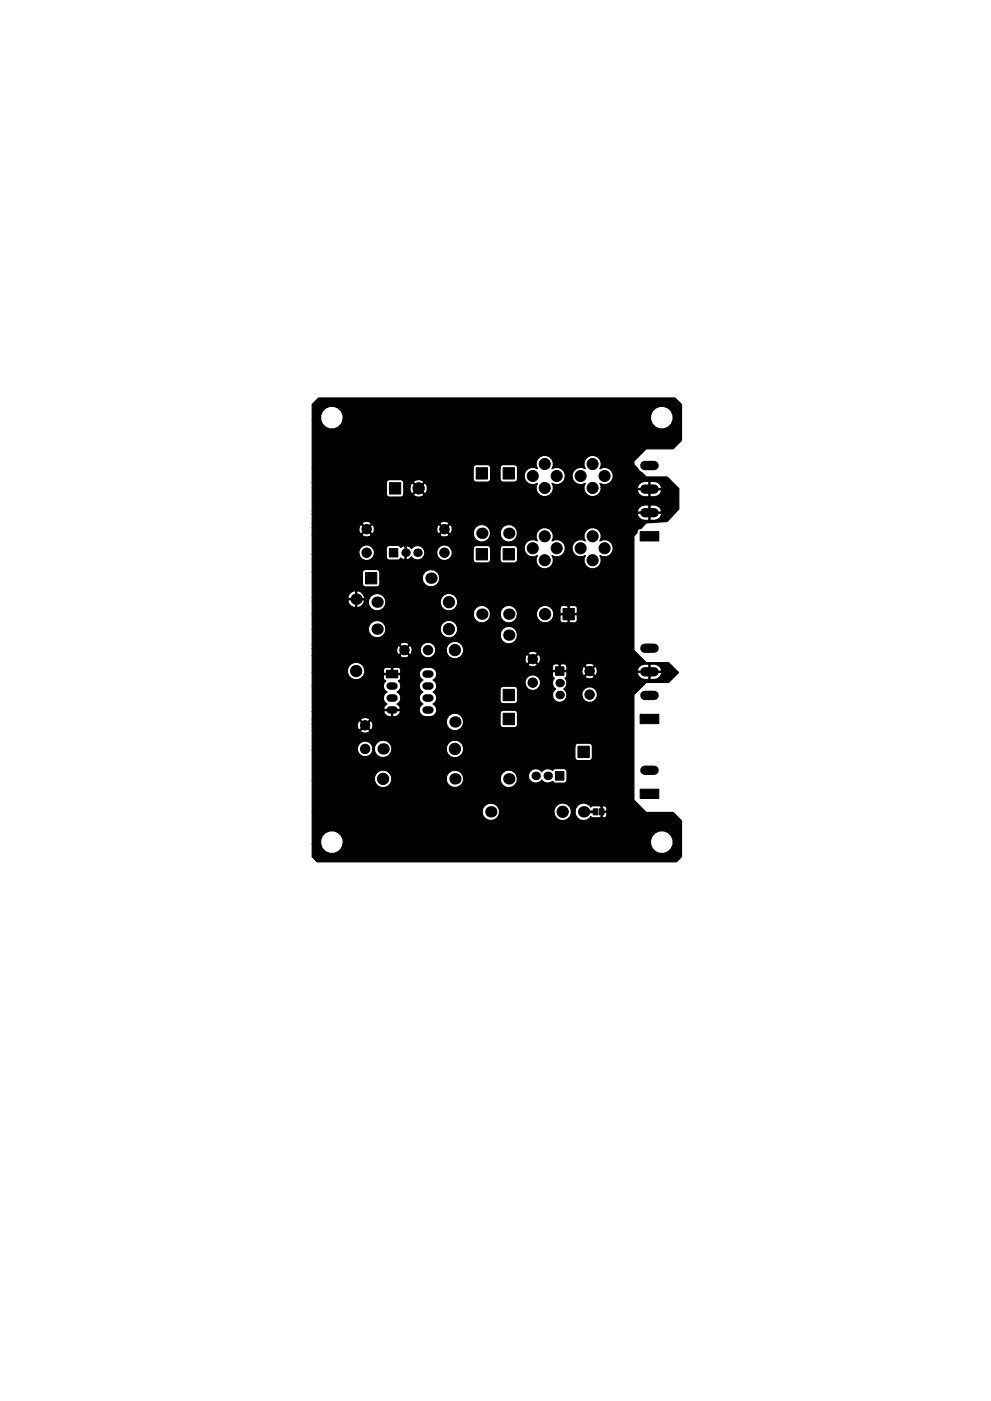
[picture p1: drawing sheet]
<svg xmlns="http://www.w3.org/2000/svg" width="210mm" height="297mm" viewBox="0 0 210 297" stroke-linecap="round" stroke-linejoin="round" font-family="sans-serif">
<g fill="#000" stroke="#000" stroke-width=".21">
<path d="M101 99.2h2.4v2.4h-2.4zM106.8 99.2h2.3v2.4h-2.3zM82.6 116.3h1.8v1.8h-1.8zM82.6 102.3h2.4v2.4h-2.4zM101 116.3h2.4v2.4h-2.4zM106.8 116.3h2.3v2.4h-2.3zM135.8 112.7h4v2h-4zM77.5 121.4h2.4v2.4h-2.4zM119.5 129h2.3v2.4h-2.3zM82 142.1h2.4v1.6h-2.4zM106.8 151.2h2.3v2.4h-2.3zM106.8 146.2h2.3v2.4h-2.3z"/>
<path d="M117.8 141.4h1.8v1.8h-1.8zM122.6 158.2h2.4v2.4h-2.4zM135.8 151.4h4v2h-4zM117.8 163.6h1.8v1.8h-1.8zM125.9 171.5h.9v1.3h-.9zM127.2 171.5h.9v1.3h-.9zM135.8 167.3h4v2h-4z"/>
<circle cx="115.6" cy="98.4" r="1.18"/>
<circle cx="125.7" cy="98.4" r="1.18"/>
<circle cx="77.8" cy="117.2" r="1"/>
<circle cx="77.8" cy="112.2" r="1"/>
<circle cx="88.8" cy="103.5" r="1.2"/>
<circle cx="94.3" cy="112.2" r="1"/>
<circle cx="94.3" cy="117.2" r="1"/>
<circle cx="113" cy="100.9" r="1.18"/>
<circle cx="113" cy="116.2" r="1.18"/>
<circle cx="115.6" cy="118.8" r="1.18"/>
<circle cx="115.6" cy="103.5" r="1.18"/>
<circle cx="115.6" cy="113.7" r="1.18"/>
<circle cx="118.1" cy="116.2" r="1.18"/>
<circle cx="118.1" cy="100.9" r="1.18"/>
<circle cx="123.2" cy="100.9" r="1.18"/>
<circle cx="123.2" cy="116.2" r="1.18"/>
<circle cx="125.7" cy="103.5" r="1.18"/>
<circle cx="125.7" cy="118.8" r="1.18"/>
<circle cx="125.7" cy="113.7" r="1.18"/>
<circle cx="128.3" cy="100.9" r="1.18"/>
<circle cx="128.3" cy="116.2" r="1.18"/>
<circle cx="85.8" cy="137.8" r="1"/>
<circle cx="90.8" cy="137.8" r="1"/>
<circle cx="95.3" cy="133.4" r="1.2"/>
<circle cx="95.3" cy="127.7" r="1.2"/>
<circle cx="96.5" cy="137.8" r="1.2"/>
<circle cx="113" cy="139.7" r="1"/>
<circle cx="115.7" cy="130.2" r="1.2"/>
<circle cx="75.6" cy="142.3" r="1.2"/>
<circle cx="77.5" cy="158.8" r="1"/>
<circle cx="77.5" cy="153.8" r="1"/>
<circle cx="96.5" cy="158.8" r="1.2"/>
<circle cx="113" cy="144.7" r="1"/>
<circle cx="125.1" cy="147.3" r="1"/>
<circle cx="125.1" cy="142.3" r="1"/>
<circle cx="81.3" cy="165.1" r="1.2"/>
<circle cx="119.4" cy="172.1" r="1.2"/>
</g>
<g fill="#000">
<circle cx="86" cy="117.2" r=".9"/>
<circle cx="88.6" cy="117.2" r=".9"/>
<circle cx="102.2" cy="113.1" r="1.2"/>
<circle cx="107.9" cy="113.1" r="1.2"/>
<circle cx="75.6" cy="127" r="1.2"/>
<circle cx="80" cy="133.4" r="1.2"/>
<circle cx="80" cy="127.7" r="1.2"/>
<circle cx="91.4" cy="122.6" r="1.2"/>
<circle cx="102.2" cy="130.2" r="1.2"/>
<circle cx="107.9" cy="130.2" r="1.2"/>
<circle cx="107.9" cy="134.7" r="1.2"/>
<circle cx="81.3" cy="158.8" r="1.2"/>
<circle cx="96.5" cy="153.1" r="1.2"/>
<circle cx="118.7" cy="147.4" r=".9"/>
<circle cx="118.7" cy="144.8" r=".9"/>
<circle cx="96.5" cy="165.1" r="1.2"/>
<circle cx="104.1" cy="172.1" r="1.2"/>
<circle cx="107.9" cy="165.1" r="1.2"/>
<circle cx="113.7" cy="164.5" r=".9"/>
<circle cx="116.2" cy="164.5" r=".9"/>
<circle cx="123.8" cy="172.1" r="1.2"/>
</g>
<path d="M136.8 98.7h2M136.8 108.7h2M136.8 103.7h2M136.8 137.4h2M136.8 147.4h2M136.8 142.4h2M136.8 163.3h2" fill="none" stroke="#000" stroke-width="2"/>
<path d="M82.8 150.5h.8M82.8 145.5h.8M82.8 148h.8M90.4 150.5h.8M90.4 145.5h.8M90.4 148h.8M90.4 142.9h.8" fill="none" stroke="#000" stroke-width="1.6"/>
<path d="M123.8 172.1h2.6" fill="none" stroke="#000" stroke-width=".6"/>
<path d="M67.6 84.4h75.6l1.4 1.4v7.6l-1.8 1.8h-5.7l-2.6 2.5v.8l1.1 1.4 1.5 1.2h4.5l2.4 2.5v4.3l-2.4 2.7-4.5 .3-1.1 1.2h-.2a.69 .69 0 0 0-.6 .8l-.7 .8v24.2l2.6 2.6h4.8l2.1 2.1-2.1 2.1h-4.8l-2.6 2.6v22.3l2.6 2.6h5.7l1.8 1.8v7.7l-1.1 1h-76.2l-1.1-1v-2.7h1.8a2.43 2.43 0 0 0 2.4 2 2.43 2.43 0 0 0 2.4-2h65.2l.4 .9a2.43 2.43 0 0 0 4 0 2.43 2.43 0 0 0-1.5-3.7 2.43 2.43 0 0 0-2.9 2.8h-65.2v-.9a2.43 2.43 0 0 0-2.9-1.9 2.43 2.43 0 0 0-1.9 2.8h-1.8v-6.9h36.1l.1 .7a1.86 1.86 0 0 0 1.9 1.1 1.86 1.86 0 0 0 1.6-1.4h11.6l.3 .7a1.85 1.85 0 0 0 2.1 .7 1.85 1.85 0 0 0 1.3-1.8l.8 .1a1.81 1.81 0 0 0 1.3 1.7 1.81 1.81 0 0 0 2.1-.8l.5 .3h1.5l.1-.2v-1h.3v1l.1 .2a.67 .67 0 0 0 .9-.5v-.5l-.2-.2h-1.1v-1.2h.3v1h.8l.2-.2-.1-.7a.57 .57 0 0 0-.9-.1l-.8-.1a1.96 1.96 0 0 0-1.6 .1v.1l-.3-.3a1.83 1.83 0 0 0-2-.4 1.83 1.83 0 0 0-1.1 1.7h-.8v-.3a1.87 1.87 0 0 0-2.2-1.5 1.87 1.87 0 0 0-1.5 2.2h-11.6l.1-.4a1.87 1.87 0 0 0-1.9-1.8 1.87 1.87 0 0 0-1.8 1.8h-36.1v-6.6h13.2l.3 .7a1.85 1.85 0 0 0 2.1 .7 1.85 1.85 0 0 0 1.3-1.8h11.5l.2 .7a1.87 1.87 0 0 0 2.1 1.1 1.87 1.87 0 0 0 1.5-1.8l7.7 .1a1.84 1.84 0 0 0 2.2 1.8 1.84 1.84 0 0 0 1.4-2.5h2.4l.1 .6a1.56 1.56 0 0 0 2.7 .3 1.54 1.54 0 0 0 2.3 .2l.6 .4h1.8a.65 .65 0 0 0 .7-.6v-1.8l-.4-.6h-2.1l-.6 .4a1.54 1.54 0 0 0-2.3 .2 1.55 1.55 0 0 0-1.7-.6 1.55 1.55 0 0 0-1.1 1.5l-2.5-.1a1.83 1.83 0 0 0-2-1.1 1.83 1.83 0 0 0-1.5 1.8h-7.7l-.1-.7a1.88 1.88 0 0 0-2.1-1.1 1.88 1.88 0 0 0-1.6 1.8h-11.5v-.3a1.87 1.87 0 0 0-2.2-1.5 1.87 1.87 0 0 0-1.5 2.2h-13.2v-6.4h9.6l.3 .6a1.65 1.65 0 0 0 1.8 .7 1.65 1.65 0 0 0 1.2-1.6h.3l.1 .7a1.86 1.86 0 0 0 1.9 1.1 1.86 1.86 0 0 0 1.7-1.4h11.6l.3 .6a1.85 1.85 0 0 0 2.3 .7 1.85 1.85 0 0 0 1-2.3h23.7v2.4a.65 .65 0 0 0 .6 .7h2.4l.5-.2 .2-.5v-2.4a.65 .65 0 0 0-.7-.6h-2.6l-.4 .6h-23.7a1.86 1.86 0 0 0-2.3-1.2 1.86 1.86 0 0 0-1.3 2.2h-11.6l.1-.4a1.87 1.87 0 0 0-1.9-1.8 1.87 1.87 0 0 0-1.9 1.8h-.3v-.3a1.67 1.67 0 0 0-2-1.3 1.67 1.67 0 0 0-1.3 1.9h-9.6v-4.2h10.3l.1 .3a1.26 1.26 0 0 0 1.8-.3l-.9-.9-1 .9h-10.3v-1.4h9.6l.3 1.2 .2 .1 1-1h.3l1 1 .3-.1 .2-.6-.2-1.1h15.8a1.85 1.85 0 0 0 1.7 1.9 1.85 1.85 0 0 0 2-1.7 1.85 1.85 0 0 0-1.7-2h9.4v2.4a.65 .65 0 0 0 .7 .7h2.3l.5-.2 .2-.5v-2.4a.65 .65 0 0 0-.7-.6h-2.6l-.4 .6h-9.4a1.77 1.77 0 0 0-2 1.8h-15.8l-.3-.2-1 1h-.3l-1-1-.2 .1-.3 .6h-9.6v-.9h10.3l1 1 .9-1-.1-.2a1.26 1.26 0 0 0-1.8 .2h-10.3v-1.7l15.2 .1a1.48 1.48 0 0 0 1.7 1v-1.3h.2v1.3h.4a1.42 1.42 0 0 0 1.3-1.1l-.1-.2h-3.4l-.1 .2h-15.2v-5.4h15.1l.1 .5 .7 .7-.4 .3a1.42 1.42 0 0 0 .4 2.3l-.4 .3-.3 .5 .1 .3h3.4l.1-.3-.3-.5-.4-.3 .3-.3a1.42 1.42 0 0 0-.3-2.3 1.39 1.39 0 0 0 .2-2.4l.5-.5v-.6l-.1-.2h-3.4l-.1 .2v.6l.5 .5-.5 .6-.1 .6h-15.1v-2.9h7.5l.3 .7a1.84 1.84 0 0 0 1.8 .8 1.84 1.84 0 0 0 1.5-1.2h11.6l.1 .6 .7 .7a1.41 1.41 0 0 0-.8 1.3 1.41 1.41 0 0 0 .8 1.2 1.41 1.41 0 0 0-.8 1.3 1.41 1.41 0 0 0 .8 1.3 1.42 1.42 0 0 0-.7 1.6 1.42 1.42 0 0 0 1.4 1.1 1.73 1.73 0 0 0 2.3-1.5l-.1-.5-.7-.7 .4-.3a1.42 1.42 0 0 0-.4-2.3l.6-.5h13.6v2.4a.65 .65 0 0 0 .7 .6h2.3l.5-.2 .2-.4v-2.4a.65 .65 0 0 0-.7-.7l-2.6 .1-.4 .6h-13.6l.2-.7-.1-.4h18.8a1.67 1.67 0 0 0 2.6 1 1.67 1.67 0 0 0 0-2.7 1.67 1.67 0 0 0-2.6 1v.7h-18.8l-.3-.7-.4-.2 .7-.7v-.9h24.6v.7l.4 .5a1.54 1.54 0 0 0 .3 2.3 1.53 1.53 0 0 0 0 2.6 1.53 1.53 0 0 0 2.3-1.1h3.3l.2 .6a1.67 1.67 0 0 0 2.8 0 1.67 1.67 0 0 0-1.1-2.6 1.67 1.67 0 0 0-1.9 2h-3.3l.1-.2a1.44 1.44 0 0 0-.7-1.3 1.54 1.54 0 0 0 .3-2.3l.3-.4h3.9a1.17 1.17 0 0 0 2 0l-1-.9-1 .9h-3.9l.1-.8-.2-.2h-2.7l-.2 .2h-24.6v-.2a2.13 2.13 0 0 0-3.6 0l-.1 .5h-11.6l.1-.9h4v.6l.1 .2h1.6v-1.2h.2v1.2h1.6l.1-.2v-.6l-.3-.4a1.97 1.97 0 0 0-1.6 0l-.2-.1h-1l-.5 .5h-4l-.3-.8-.3-.3h35.3a1.21 1.21 0 0 0 1.6 .4h3.5v.7l.2 .1h1.2v-1.2h.3v1.2l4.5-.1 .1 .7 .2 .5h.2l1-.9h.4l.9 .9h.3l.1-.4h8.6l.1 .1a1.94 1.94 0 0 0 2.4 1.2v-1.5h.2v1.5h1a1.61 1.61 0 0 0 1.5-1.3l-.2-.2h-4.9l-.1 .2h-8.6l.1-.7h8.5l.1 .2h2.4v-1.5h.2v1.5h2.3l.2-.2a2.04 2.04 0 0 0-2.7-1.3 1.91 1.91 0 0 0-2.5 1.3h-8.5l-.2-.7-.3-.1-.9 1h-.4l-1-1-.2 .1-.3 .6h-3.1l-.1-.9h3.9l1 1 1-1a1.17 1.17 0 0 0-2 0h-3.9l-.4-.4h-.8l-.1 .2-1.2-.2-.5 .6h-3.5l.3-.4-1-1-.9 1h-35.3a1.84 1.84 0 0 0-2.2-.2 1.84 1.84 0 0 0-.9 1.9h-7.5v-3.6h18.6l.1 .3a1.26 1.26 0 0 0 1.9-.3l-1-1-1 1h-18.6v-1.4h18v.6l.2 .5 .3 .1 .9-1h.4l1 1 .2-.1 .2-.5h1.8a1.66 1.66 0 0 0 1.6 1.3 1.66 1.66 0 0 0 1.6-1.3h2.3l.3 .7a1.81 1.81 0 0 0 2.4 .6h14l.2 1.1 .3 .1 1-1h.3l1 1 .2-.1a1.26 1.26 0 0 0-.2-1.8l-1 .9h-.3l-1-.9-.3 .1-.2 .6h-14l.7-.6 .1-.3h13.9l.9 1 1-1a1.17 1.17 0 0 0-1.9 0h-13.9l.2-.4a1.87 1.87 0 0 0-1.9-2.2 1.87 1.87 0 0 0-1.8 2.2h-2.3a1.67 1.67 0 0 0-1.6-2 1.67 1.67 0 0 0-1.6 2h-1.8v-.8l-.2-.4-.2-.1-1 .9h-.4l-.9-.9-.3 .1-.2 .6h-18v-.9h18.6l1 1 1-1-.1-.3a1.26 1.26 0 0 0-1.9 .3h-18.6v-3.3h11.9l.2 .7a1.86 1.86 0 0 0 1.9 1.1 1.86 1.86 0 0 0 1.6-1.4h11.6l.3 .6a1.83 1.83 0 0 0 2.9 .2l9.5 .1a1.84 1.84 0 0 0 2.6 1.6 1.84 1.84 0 0 0 .5-3 1.84 1.84 0 0 0-2.9 .6l-.2 .7h-9.5a1.86 1.86 0 0 0-.9-3 1.86 1.86 0 0 0-2.3 2.2h-11.6l.1-.4a1.87 1.87 0 0 0-1.9-1.8 1.87 1.87 0 0 0-1.9 1.8h-11.9v-3.2h34.2a1.84 1.84 0 0 0 1.9 1.9 1.84 1.84 0 0 0 1.8-1.9h2a1.82 1.82 0 0 0 1.7 1.9 1.82 1.82 0 0 0 1.9-1.5h4.1l.3 .6a1.86 1.86 0 0 0 1.9 .8 1.86 1.86 0 0 0 1.5-1.5h1.3v1l.3 .5h1.3l.1-.1v-1.6h.3v1.6l.1 .1h1.3l.3-.5v-1l-.2-.2h-3.3l-.2 .2h-1.3v-.7l-.6-.9h1.9v1l.2 .2h1.5v-1.6h.3v1.6h1.5l.2-.2v-1l-.3-.4-1.3-.1-.1 .1a1.97 1.97 0 0 0-1.7 0l-.3 .4h-1.9l-.2-.2a1.87 1.87 0 0 0-2.1 0 1.87 1.87 0 0 0-.8 1.9h-4.1l.1-.4a1.84 1.84 0 0 0-1.8-1.9 1.84 1.84 0 0 0-1.9 1.9h-2l-.2-.7a1.83 1.83 0 0 0-2-1.1 1.83 1.83 0 0 0-1.5 1.8h-34.2v-2.8h7.6l.3 .7 .5 .5 .6 .2 .2-.1v-1.5h.3v1.5a1.34 1.34 0 0 0 1.6-1h.8l.2 .7a1.86 1.86 0 0 0 1.9 1.1 1.86 1.86 0 0 0 1.6-1.5h11.6l.3 .7a1.87 1.87 0 0 0 3.1 0 1.87 1.87 0 0 0-1.2-2.9 1.87 1.87 0 0 0-2.2 2.2h-11.6l.1-.3a1.87 1.87 0 0 0-1.9-1.9 1.87 1.87 0 0 0-1.9 1.9h-.8l.1-.3-.2-.2h-3.3l-.1 .2h-7.6v-.8h7.6l.1 .3h1.5v-1.5h.3v1.5h1.5a1.4 1.4 0 0 0-1.8-1.5 1.43 1.43 0 0 0-1.6 1.2h-7.6v-5.2h10.7v2.4a.65 .65 0 0 0 .6 .6h2.7l.3-.4 .1-1.4h9l.1 .7a1.87 1.87 0 0 0 3.1 .6 1.87 1.87 0 0 0-.6-3 1.87 1.87 0 0 0-2.6 1.7h-9v-1.2a.65 .65 0 0 0-.7-.7l-2.6 .1-.4 .6h-10.7v-3.9h10a1.66 1.66 0 0 0 2.2 1.2 1.66 1.66 0 0 0 .8-2.4h2.8v1.8a.65 .65 0 0 0 .6 .6h1.8l.5-.1 .1-.3 .7 .4 .2-.1v-2.8h.3v2.8l.2 .1 .6-.3 .3-.4a1.53 1.53 0 0 0 1.6 .7 1.53 1.53 0 0 0 1.2-1.2h2.6l.2 .6a1.66 1.66 0 0 0 2.3 .5 1.66 1.66 0 0 0 .5-2.3h4.7v2.4a.65 .65 0 0 0 .6 .7h2.4l.5-.2 .2-.5v-2.4h2v2.4a.65 .65 0 0 0 .7 .7h2.3l.5-.2 .2-.5v-2.1h1.4l.3 .7a1.83 1.83 0 0 0 2.5 .5 1.84 1.84 0 0 0 1.6 2.8 1.84 1.84 0 0 0 1.5-2.8 1.84 1.84 0 0 0 2.8-1.2h1.5l.3 .7a1.83 1.83 0 0 0 2.5 .5 1.84 1.84 0 0 0 1.5 2.8 1.84 1.84 0 0 0 1.6-2.8 1.84 1.84 0 0 0 2.8-1.6 1.84 1.84 0 0 0-2.8-1.5 1.84 1.84 0 0 0-1.6-2.8 1.84 1.84 0 0 0-1.5 2.8 1.84 1.84 0 0 0-2.1 0 1.84 1.84 0 0 0-.7 1.9h-1.5v-.7a1.84 1.84 0 0 0-2.8-1.2 1.84 1.84 0 0 0-1.5-2.8 1.84 1.84 0 0 0-1.6 2.8 1.84 1.84 0 0 0-2 0 1.84 1.84 0 0 0-.8 1.9h-1.4v-.3a.65 .65 0 0 0-.7-.6h-2.3l-.5 .1-.2 .5h-2a.65 .65 0 0 0-.7-.6h-2.6l-.4 .6h-4.7a1.66 1.66 0 0 0-2-.7 1.66 1.66 0 0 0-1 1.9h-2.6v-.3a1.55 1.55 0 0 0-1.1-1.5 1.55 1.55 0 0 0-1.7 .6l-.3-.3-.6-.3-.2 .1-.5-.1-.7 .4-.1-.3-.5-.2h-1.8a.65 .65 0 0 0-.6 .7h-2.8a1.67 1.67 0 0 0-2-.6 1.67 1.67 0 0 0-1 1.8h-10v-4.2h10.6l.1 .3a1.26 1.26 0 0 0 1.9-.3h14.5l.1 .3a1.26 1.26 0 0 0 1.9-.3l-1-.9-1 .9h-14.5l-1-.9-1 .9h-10.6v-1.4h9.9l.1 .7 .2 .5 .2 .1 1-1h.4l.9 1 .3-.1 .2-.6v-.6h13.3v.7l.2 .5 .2 .1 1-1h.4l1 1 .2-.2 4.7 .1a1.84 1.84 0 0 0 1.9 1.8 1.84 1.84 0 0 0 1.8-1.9l2 .1a1.84 1.84 0 0 0 2.6 1.6 1.84 1.84 0 0 0 .5-3 1.84 1.84 0 0 0-2.9 .6l-.2 .7h-2a1.83 1.83 0 0 0-1.9-1.8 1.83 1.83 0 0 0-1.8 1.8h-4.7l.2-.5v-.7l-.2-.5-.2-.1-1 1h-.4l-1-1-.2 .1-.2 .6h-13.3l-.2-.6-.3-.1-.9 1h-.4l-1-1-.2 .1-.3 .6h-9.9v-.9h10.6l1 1 1-1h14.5l1 1 1-1-.1-.2a1.26 1.26 0 0 0-1.9 .2h-14.5l-.1-.2a1.26 1.26 0 0 0-1.9 .2h-10.6v-1.9h69l.1 .1a1.94 1.94 0 0 0 2.4 1.1v-1.5h.2v1.5h1a1.61 1.61 0 0 0 1.5-1.2l-.2-.3h-4.9l-.1 .3h-69v-.8h69l.1 .3h2.4v-1.5h.2v1.5h2.3l.1-.4a2.08 2.08 0 0 0-2.6-1.1 1.91 1.91 0 0 0-2.5 1.2h-69v-6h15.8v2.4a.65 .65 0 0 0 .6 .7h2.4l.5-.2 .1-.4h2.1a1.36 1.36 0 0 0 2.2 0l-1.1-1.1-1.1 1.1h-2.1l.1-1.6h1.3v.8l.2 .5 .3 .2 1.1-1.2h.4l1.1 1.2a1.36 1.36 0 0 0 0-2.3l-1.1 1.1h-.4l-1.1-1.1-.3 .1-.2 .7h-1.3l-.1-1h2.1l1.1 1.2 1.1-1.2-.1-.2a1.47 1.47 0 0 0-2.1 .2h-2.1l-.1-.3-.5-.2h-2.4a.65 .65 0 0 0-.6 .6h-15.8v-3.1h34.2v2.4a.65 .65 0 0 0 .6 .6h2.4l.5-.2 .2-.4v-2.4h2v2.4a.65 .65 0 0 0 .7 .6h2.6a.76 .76 0 0 0 .4-.9h1.4l.3 .6a1.83 1.83 0 0 0 2.5 .6 1.84 1.84 0 0 0 1.6 2.8 1.84 1.84 0 0 0 1.5-2.8 1.84 1.84 0 0 0 2.8-1.2h1.5l.3 .6a1.83 1.83 0 0 0 2.5 .6 1.83 1.83 0 0 0 .7 2.6 1.83 1.83 0 0 0 2.5-1h7.8l.1 .1a1.94 1.94 0 0 0 2.4 1.1v-1.5h.2v1.5h1a1.61 1.61 0 0 0 1.5-1.2l-.2-.3h-4.9l-.1 .3h-7.8l.1-.8h7.7l.1 .3h2.4v-1.5h.2v1.5h2.3l.2-.3a2.04 2.04 0 0 0-2.7-1.2 1.91 1.91 0 0 0-2.5 1.2h-7.7l-.2-.8 .6 .2a1.84 1.84 0 0 0 2.2-2.1 1.84 1.84 0 0 0-2.8-1.2 1.84 1.84 0 0 0-1.6-2.9 1.84 1.84 0 0 0-1.5 2.9 1.84 1.84 0 0 0-2.1 0 1.84 1.84 0 0 0-.7 1.9h-1.5v-.7a1.84 1.84 0 0 0-2.8-1.2 1.84 1.84 0 0 0-1.5-2.9 1.84 1.84 0 0 0-1.6 2.9 1.84 1.84 0 0 0-2 0 1.84 1.84 0 0 0-.8 1.9h-1.4v-2.1a.65 .65 0 0 0-.7-.7h-2.3l-.5 .2-.2 .5h-2a.65 .65 0 0 0-.7-.7l-2.6 .1-.4 .6h-34.2v-10.2h1.8a2.43 2.43 0 0 0 2.4 2 2.43 2.43 0 0 0 2.4-2h65.2l.4 .9a2.43 2.43 0 0 0 4 0 2.43 2.43 0 0 0-1.5-3.7 2.43 2.43 0 0 0-2.9 2.8h-65.2v-.9a2.43 2.43 0 0 0-2.9-1.9 2.43 2.43 0 0 0-1.9 2.8h-1.8v-3.3z" fill="#000" stroke="#000" stroke-width=".25"/>
</svg>
